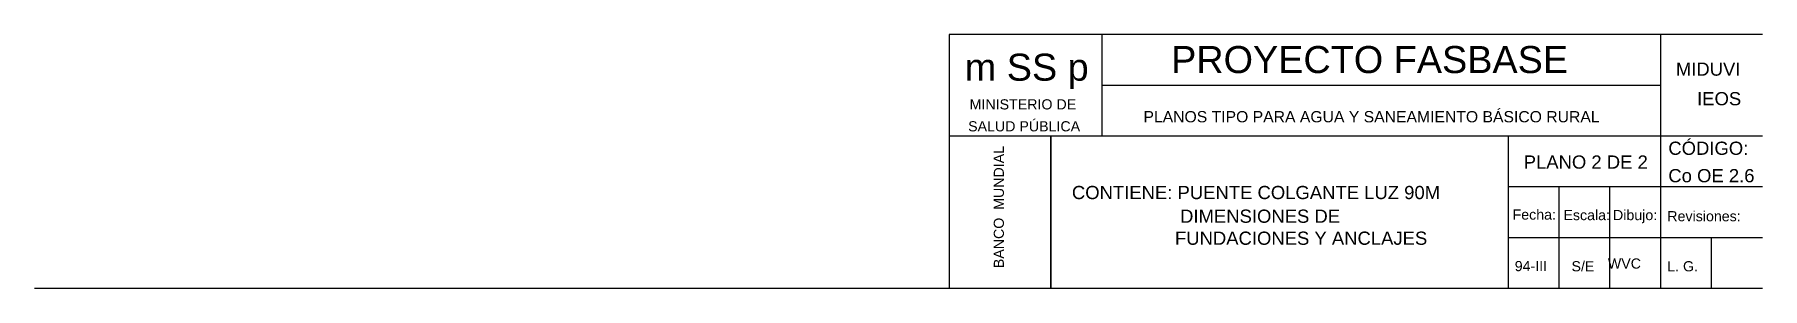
# Model space of a CAD drawing. Header units: metres. Extents: x 2644 to 4131, y 3282 to 4383.
# Drawn here: x 3125.54 to 3142.54, y 4355.27 to 4357.77 of the extents above; entities that cross this region are included whole.
import ezdxf
from ezdxf.enums import TextEntityAlignment as Align

# ---------------------------------------------------------------- set-up
doc = ezdxf.new("R2010")
doc.units = ezdxf.units.M
doc.layers.add('Dibujo', color=7, linetype='Continuous')
doc.styles.add('Annotative', font='arial.ttf')
doc.styles.get("Standard").update_dxf_attribs({"font": 'arial.ttf'})

msp = doc.modelspace()

# ---------------------------------------------------------------- linework, layer by layer
at = {"layer": 'Dibujo', "color": 0, "linetype": 'ByBlock'}
for p, q in [((3134.537, 4357.765), (3134.537, 4355.265)), ((3142.537, 4357.765), (3134.537, 4357.765)), ((3136.037, 4357.765), (3136.037, 4356.765)), ((3141.537, 4355.265), (3141.537, 4357.765)), ((3141.537, 4357.265), (3136.037, 4357.265)), ((3142.537, 4356.765), (3134.537, 4356.765)), ((3135.537, 4356.765), (3135.537, 4355.265)), ((3135.537, 4355.265), (3135.537, 4356.765)), ((3140.037, 4355.265), (3140.037, 4356.765)), ((3142.537, 4356.265), (3140.037, 4356.265)), ((3140.537, 4355.265), (3140.537, 4356.265)), ((3141.037, 4355.265), (3141.037, 4356.265)), ((3142.537, 4355.765), (3140.037, 4355.765)), ((3142.037, 4355.265), (3142.037, 4355.765)), ((3142.537, 4355.265), (3125.537, 4355.265))]:
    msp.add_line(p, q, dxfattribs=at)

# ---------------------------------------------------------------- texts
for s, height, p in [('PROYECTO FASBASE', 0.26624, (3136.719, 4357.386)), ('m SS p', 0.2662, (3134.689, 4357.311)), ('PLANOS TIPO PARA AGUA Y SANEAMIENTO BÁSICO RURAL', 0.11076, (3136.447, 4356.901))]:
    msp.add_text(s, height=height, dxfattribs=at).set_placement(p)
at = {"layer": 'Dibujo', "color": 0, "linetype": 'ByBlock', "style": 'Annotative'}
for s, p in [('MIDUVI', (3141.685, 4357.36)), ('IEOS', (3141.894, 4357.069)), ('CÓDIGO:', (3141.611, 4356.581)), ('PLANO 2 DE 2', (3140.188, 4356.445)), ('Co OE 2.6', (3141.611, 4356.311)), ('CONTIENE: PUENTE COLGANTE LUZ 90M', (3135.743, 4356.145))]:
    msp.add_text(s, height=0.13, dxfattribs=at).set_placement(p)
at = {"layer": 'Dibujo', "color": 0, "linetype": 'ByBlock'}
for s, p in [('MINISTERIO DE', (3135.261, 4357.028)), ('SALUD PÚBLICA', (3135.273, 4356.812)), ('Fecha:', (3140.292, 4355.943)), ('Escala:', (3140.808, 4355.938)), ('Dibujo:', (3141.284, 4355.938)), ('Revisiones:', (3141.962, 4355.927)), ('94-III', (3140.259, 4355.436)), ('S/E', (3140.771, 4355.434)), ('WVC', (3141.179, 4355.461)), ('L. G. ', (3141.771, 4355.434))]:
    msp.add_text(s, height=0.1, dxfattribs=at).set_placement(p, align=Align.CENTER)
msp.add_text('BANCO  MUNDIAL', height=0.1, rotation=90, dxfattribs=at).set_placement((3135.074, 4356.067), align=Align.CENTER)
at = {"layer": 'Dibujo', "color": 0, "linetype": 'ByBlock', "insert": (3136.757, 4356.042), "char_height": 0.13, "width": 2.74501, "attachment_point": 1}
msp.add_mtext(' DIMENSIONES DE FUNDACIONES Y ANCLAJES', dxfattribs=at)

doc.saveas('drawing.dxf')
